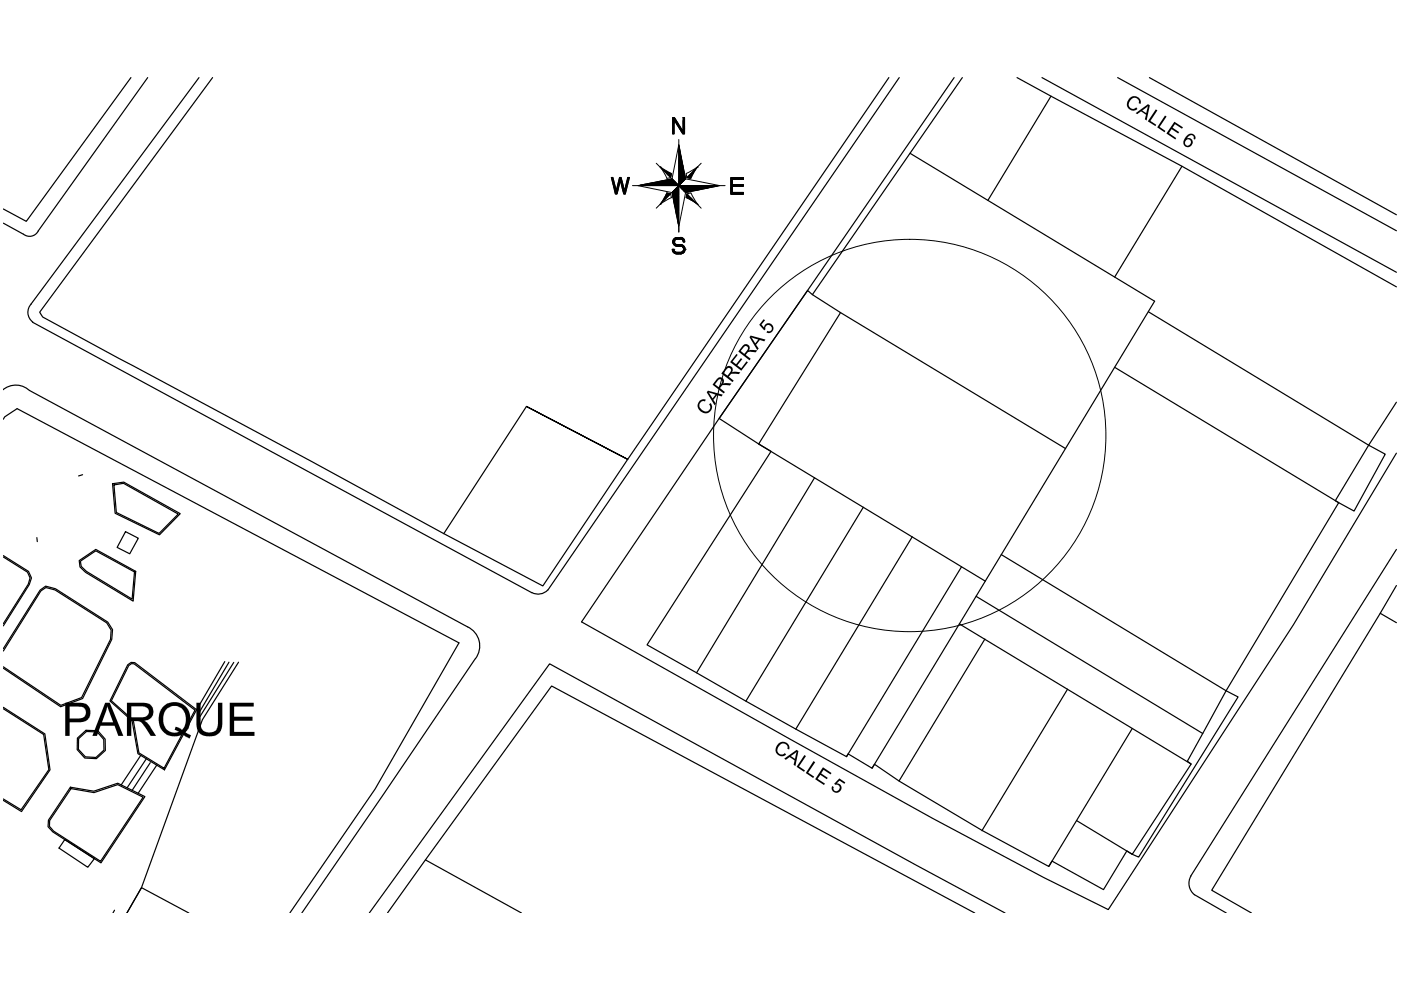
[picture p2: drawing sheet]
<svg xmlns="http://www.w3.org/2000/svg" width="297mm" height="210mm" viewBox="0 0 297 210" stroke-linecap="round" stroke-linejoin="round" font-family="sans-serif">
<!-- layer: VIA -->
<g fill="none" stroke="#000" stroke-width=".25">
<path d="M31.3 16.5l-23.2 32.5M42.2 16.5l-35.6 48M190.7 16.5l-74.6 108.6M202.3 16.5l-49.8 72.2-29.2 43.2 44.4 24.9 30.1 16.8 23.5 12.4 13.7 6.9 39.3-60.5 21.8-36.3M220.9 16.5l75.2 41.2M237 16.5l59.1 32.4M.7 47.3l4.2 2.3M6.9 68.3l105.9 57.4M172.2 62.5l-1-.9-18.7 27.1 8.4 5.4M6.3 82.8l92.8 50.1M290.2 94.4l3.5 1.9-6.6 12.1-3.3-1.8M296.1 116.5l-43.6 69.2"/>
<path d="M100.8 139.6l-19.5 28.9-17.3 25.1M260 146.5l2.5 1.3-21.1 33.9-1.3-.6M78.3 193.6l38.2-52.9 77.8 42.8 18.8 10.1M253.2 189.7l6.8 3.9"/>
</g>
<!-- layer: LINDERO -->
<g fill="none" stroke="#000" stroke-width=".25">
<path d="M27.8 16.5l-22.2 30.4-4.9-2.6M45.1 16.5l-36.7 49.7 .6 1 56.9 30.6 28.2 15.3 21 11.1 18-26.8 55.4-80.9M204 16.5l-31.8 46 6 3.8-17.3 27.8 2.6 1.6-26.3 41a1759.4 1759.4 0 0 0 42.3 23.7l.3-.6 5.1 3.1 .5-.9 5.2 3.6 17.6 10.5 14.2 7.6 .6-1.1 11 6 4.9-8.2 1.2 .7 12.4-19.1-.8-.6 8.3-14.9 23.8-39.9-.7-.4 7.1-11.8 5.9-9.1M215.6 16.5l35 18.7 45.5 25.6M243.7 16.5l52.4 29M192.9 32.5l51.9 31.4-59.9 99M222.8 20.4l-13.3 22.1M250.6 35.2l-14.3 23.5M178.2 66.3l47.7 28.8M236.3 77.9l47.5 28.7M243.5 66.1l46.7 28.3M.7 88.9l.3-.5 2.6-1.8 93.7 49.7-17.8 31-18 26.3"/>
<path d="M111.6 86.2l-17.5 26.9M133.1 97.4l-21.5-11.2 21.5 11.2M160.9 94.1l48 29.1M.7 117.8l5.3 3.3 .7 1.4-.5 1.4-5.5 8.8M.7 118.1l5.1 3.2 .6 1.2-.4 1.4-5.3 8.3M7.8 114l.1 .8M16.8 118.9l3.5-2.4 8.5 4.6-.6 6.4-10.1-6.1-1.1-1.2zM17 119l3.3-2.2 8.2 4.5-.5 5.7-9.7-5.9-1.1-1zM17.5 100.7l-.8 .2M23.9 102.6l2.3-.4 12 6.7-4.4 4.5-9.4-4.6zM24.2 102.8l2-.3 11.6 6.5-4.1 4.1-9-4.4zM26.6 112.7l2.7 1.4-1.8 3.3-2.7-1.3z"/>
<path d="M172.7 101.3l-25 41.3M183 107.6l-24.9 41.1M193.4 113.8l-24.7 40.8M212.3 117.6l47.7 28.9M.7 137.5l7.8-12.4 1.2-.8 2.1 .5 11 7.1 1.1 1.6-.2 2.1-6.2 12.5-4.6 1.7-12.2-8.1M.7 138l8-12.7 1-.7 2 .5 10.9 7 1 1.5-.2 1.9-6.1 12.4-4.4 1.6-12.2-8.1M203.4 132.3l49.1 29.7M203.9 120.2l-24.4 40.2M207 126.4l48 29.1M208.8 135.5l-18.2 30.1M292.6 130l3.5 2M296.1 124.1l-3.5 5.9-35.7 58.8 8.4 4.8"/>
<path d="M.7 150l8.8 5.6 1.1 7.6-6 8.9-3.9-2.4M.7 150.3l8.6 5.4 1.1 7.5-5.9 8.5-3.8-2.3M16.4 156.5l1.8-1.7 2.5 .1 1.6 1.8v2.4l-1.9 1.8-2.4-.2-1.6-1.8zM27.1 141l.7-.6 .8 .1 13.1 10-6.8 12.7-5.7-3.4-1.2-6.9-4.7-4.3zM27.3 141.1l.6-.4h.5l12.9 9.9-6.5 12.3-5.4-3.3-1.1-6.9-4.7-4.1zM47.7 140.3l-6 10.2M48.5 140.4l-6.5 11M49.6 140.4l-7.2 11.5M50.6 140.4l-7.7 12.2-12.9 35.6-3.1 5.4 3.1-5.4 10 5.4M226.3 146.1l-18.1 30M240.1 154.5l-17.7 29.2M13.7 178l6.3 4.1-1.4 1.8-6.1-4.1z"/>
<path d="M14.9 166.9l5 .9 5.1-1.7 5.7 2.8-9.3 14.1-10.2-6.6-1-1.1 .1-1.4zM15.1 167.2l4.8 .8 5.1-1.6 5.3 2.6-9 13.6-9.9-6.4-.9-1v-1.2zM29.8 160.2l-4.1 6.2M31 160.9l-4 6.1M31.9 161.7l-3.9 5.9M33.2 162.2l-3.9 6M228.2 174l11.9 7.1M24.3 193l-.4 .6M82.2 193.6l34.8-48.2 89.7 48.2M90.2 182.3l20.4 11.3"/>
<circle cx="19.4" cy="157.8" r="2.93"/>
</g>
<!-- layer: CVL_CURV_G -->
<path d="M8.1 49a2.05 2.05 0 0 1-3.1 .6M6.6 64.4a2.56 2.56 0 0 0 .3 3.9M.7 82.6a4.2 4.2 0 0 1 5.6 .2M99.1 132.9a4.5 4.5 0 0 1 1.7 6.8M116.1 125.1a2.82 2.82 0 0 1-3.3 .5M252.5 185.7a3.1 3.1 0 0 0 .8 4" fill="none" stroke="#000" stroke-width=".25"/>
<g fill="#000">
<path d="M239.4 20.9l.8-.5 .8 .1 .7 .4 .2 .5-.1 .6-.4-.1v-.7l-.7-.5-.8 .3-.6 .9v.6l.3 .3 .8 .3 .5-.3 .3 .3-.1 .1-.9 .3-.7-.3-.4-.4-.2-.8zM245.1 23.2l.3 .2-1.5 2.2 1.2 .8-.1 .3-1.6-1zM247 24.5l.3 .2-1.4 2.2 1.2 .9-.2 .3-1.6-1.1zM249 25.8l1.8 1.2-.2 .3-1.5-1-.5 .8 1.4 .9-.2 .3-1.4-.9-.6 .8 1.6 1.1-.2 .3-1.9-1.3zM156.2 75l.2 .3-1.1 1.4 .8 .5 1-1.3 .3 .2-1.1 1.4 .9 .6 1.1-1.5 .3 .2-1.4 1.8-2.4-1.8zM161.9 67.7l.3 .2-.8 .9 .6 .7 .2-.6 .6-.4 .5 .1 .6 .5v.9l-.5 .6h-.5l-.4-.1 .2-.4 .5 .2 .4-.3v-.5l-.3-.5-.3-.1-.5 .1-.3 .4 .1 .4-.3 .2-1-1.1zM148.3 85.1l.7-.4h.6l-.1 .4-.5-.1-.4 .2-.3 .6v.4l.2 .4 .5 .5 .6 .2 .5-.1 .5-.6v-.3l-.2-.6 .3-.2 .3 .9-.4 .8-.4 .3-.6 .2-1.2-.5-.5-1 .1-.7zM41.6 149h.9l.1 4.9a1.74 1.74 0 0 0 2.6 1.3 1.77 1.77 0 0 0 1-2.1v-4.1h.9v4.6l-.3 1.2a2.96 2.96 0 0 1-3.8 1.1l-.9-.7-.4-.9zM48.7 149h5.1v.8h-4.2v2.2h3.9v.8h-3.9v2.4h4.4v.8h-5.3zM164.8 157.9l.5-.5 .6-.1 .7 .1 .5 .4 .3 .5-.1 .6-.4-.1v-.7l-.6-.5h-.5l-.5 .3-.5 .9v.5l.4 .5 .8 .2 .4-.3 .2 .3-.5 .3h-.6l-.8-.5-.3-.9zM170.5 160.1l.4 .2-1.5 2.2 1.3 .9-.2 .2-1.6-1zM172.5 161.4l.3 .2-1.4 2.2 1.2 .9-.2 .3-1.6-1.1z"/>
<path d="M174.5 162.7l1.8 1.2-.2 .3-1.5-1-.5 .8 1.4 .9-.2 .3-1.4-.9-.6 .8 1.6 1-.2 .3-1.9-1.2zM178 165l1.2 .9-.2 .3-1-.7-.6 .6h.4l.4 .3 .2 .5v.5l-.6 .6h-.8l-.6-.5-.1-.6 .1-.2 .4 .2-.1 .4 .3 .4 .4 .1 .5-.4 .1-.3v-.4l-1.1-.5z"/>
<path d="M240.8 24l2.6-1.9 .4 .2-.7 3.3-.4-.3 .3-1-1.1-.7-.8 .6zM242.2 23.4l.8 .6 .4-1.5z"/>
<path d="M251.6 28.8l.7-.5 .6 .1 .4 .3 .2 .4-.1 .5-.3-.3a.62 .62 0 0 0-.6-.7 .62 .62 0 0 0-.7 .5l-.1 .2 .8 .1 .4 .6-.1 .5-.3 .4-.5 .3-.6-.1-.5-.6 .1-.8zM251.5 29.7l-.3 .5 .1 .4 .4 .3 .4-.1 .4-.5-.1-.5-.4-.3z"/>
<path d="M157.5 73.3l.3-.3h.6l.5 .5-.1 .8 .2-.1 1.6 .1-.4 .4-1.3-.1-.5 .2-.3 .5 1.1 .8-.3 .3-2.4-1.9zM157.7 73.5l-.7 .9 .8 .6 .7-.8 .1-.4-.4-.5z"/>
<path d="M159.2 71.1l3.1 .9-.3 .4-.9-.3-.8 1 .6 .8-.3 .3-1.7-2.7zM159.3 71.5l.8 1.3 .7-.8z"/>
<path d="M150.1 82.8l3.1 .9-.2 .4-1-.3-.8 1 .6 .8-.3 .3-1.7-2.7zM150.2 83.2l.9 1.3 .6-.8z"/>
<path d="M152.1 80.2l.4-.2 .6 .1 .4 .5-.2 .8 .4-.2 1.4 .1-.3 .4-1.6-.1-.2 .2-.4 .5 1.1 .8-.3 .3-2.3-1.8zM152.4 80.5l-.8 1 .7 .6 .8-1.2-.2-.5z"/>
<path d="M154 77.8l.4-.2 .6 .1 .4 .7-.2 .5 .4-.1 1.4 .1-.3 .4-1.6-.1-.3 .3-.3 .4 1.1 .8-.3 .3-2.4-1.8zM154.2 78.1l-.8 1 .8 .6 .7-.8 .1-.5-.3-.4z"/>
<path d="M13.8 149l3.8 .1a2.1 2.1 0 0 1 1.5 2.5 2.1 2.1 0 0 1-2.5 1.5h-1.8v2.9h-1zM14.8 149.8v2.5h2a1.3 1.3 0 0 0 1.4-1.4 1.3 1.3 0 0 0-1.7-1.1z"/>
<path d="M22.3 149h1l2.8 7h-1l-.8-2.1h-3l-.7 2.1h-1zM22.8 149.7l-1.2 3.4h2.4z"/>
<path d="M26.9 149l4.2 .1a1.89 1.89 0 0 1 1.4 2.1 1.89 1.89 0 0 1-1.9 1.6l1 .9 1.5 2.3h-1.2l-1.5-2.3a1.51 1.51 0 0 0-1.5-.8h-1.1v3.1h-.9zM27.8 149.8v2.3h2.2a1.2 1.2 0 0 0 1.4-.5 1.2 1.2 0 0 0-.2-1.5l-.9-.3z"/>
<path d="M34.5 149.9l1.1-.8 1-.2 1.4 .1 .7 .3 .7 .5 .7 1.1 .3 1.4-.2 1.6-.5 1a.3 .3 0 0 0-.3 .3 .3 .3 0 0 0 .3 .3l.8 .4-.3 .7-.7-.4a1.03 1.03 0 0 0-1.5-.2l-1 .2-1.3-.3-.9-.6-.6-.6-.4-1.1-.2-1.5 .3-1zM35.2 150.5l-.5 1.2-.1 1.4 .2 .7 .4 .7 1 .7 1 .1 .8-.2-1-.3 .2-.7 1.1 .4a.39 .39 0 0 0 .4 .2 .39 .39 0 0 0 .3-.4l.4-1v-1.2l-.2-.9-.8-1.1-.8-.4h-1l-1.1 .4z"/>
<path d="M166.3 160.9l2.6-1.9 .4 .2-.7 3.2-.3-.2 .2-1-1.1-.7-.8 .6zM167.7 160.3l.9 .6 .3-1.5z"/>
</g>
<!-- layer: NOMPREU -->
<circle cx="192.9" cy="92.3" r="41.6" fill="none" stroke="#000" stroke-width=".21"/>
<!-- layer: NORTE -->
<g fill="none" stroke="#000" stroke-width=".21">
<path d="M129.6 37.6h.3l.8 2.8 .6-2.8h.4l.7 2.8 .7-2.8h.4l-.9 3.5h-.4l-.7-2.8-.7 2.8h-.3zM129.7 37.6v.2M129.7 37.6v.6M129.8 37.6v.9M129.9 37.6v1.2M129.9 37.6l.1 1.5M130 38l.1 1.4M130.1 38.3l.1 1.5M130.2 38.6v1.5M130.3 38.9v1.5M130.4 39.2v1.6M130.5 39.6v1.5"/>
<path d="M130.5 39.9v1.2M130.8 39.7v1.3M130.9 39.5v1.3M131 39.2v1.3M131 38.9v1.3M131.1 38.6v1.3M131.2 38.3v1.4M131.3 38v1.4M131.3 37.8v1.3M131.4 37.6v1.2M131.5 37.6v.9M131.6 37.6v.8"/>
<path d="M131.6 37.6v1.1M131.7 37.6v1.5M131.8 37.9v1.5M131.9 38.2v1.5M131.9 38.5v1.5M132 38.8v1.5M132.1 39.2v1.5M132.2 39.5v1.5M132.2 39.8l.1 1.3M132.6 39.8v1.3M132.6 39.5l.1 1.3M132.7 39.2v1.3"/>
<path d="M132.8 39v1.3M132.8 38.7l.1 1.3M132.9 38.4v1.3M133 38.1v1.3M133 37.8l.1 1.3M133.1 37.6v1.2M133.2 37.6v1M133.3 37.6v.7M133.3 37.6v.4M133.4 37.6v.1M134.1 39.4h1.1l7.3 1.4 1.4-1.4M135.2 39.4l7.3-1.5 1.4 1.5z"/>
<path d="M139.1 34.6l3.1 3.1 .2-.9h-.2M139.9 35.4h.1M140.1 35.5l2.2 1.6-1-.8M140.4 35.8l1.9 1.4M140.6 39.4l2.8-.5-2.5 .5M140.7 36.1l1.6 1.1M141 36.4l1.3 .9M141.3 36.8l.9 .6M141.6 37.1l.6 .4M141.8 36.6l.6 .3M141.9 37.4l.3 .2M142.2 37.7l-.8 .1"/>
<path d="M142.4 36.8l-2.4-1.4 1.4 2.4M142.5 37.9h.1M142.5 37.9l-1.1 .2M142.5 38l-3 .5M142.6 38l-4.9 .9M142.6 24.9h.4l1.8 2.9v-2.9h.3v3.5h-.3l-1.9-2.9v2.9h-.3zM142.6 27.6v.8M142.6 38l-6.8 1.2M142.6 24.9l.1 3.5M142.7 38.1l-7.3 1.3M142.7 24.9v3.5M142.7 38.2l-6.8 1.2"/>
<path d="M142.7 38.2l-6.5 1.2M142.8 38.3l-6.4 1.1M142.8 24.9v3.5M142.8 38.3l-6.1 1.1M142.9 38.3l-5.9 1.1M142.9 24.9v3.5M142.9 38.4l-5.7 1M142.9 24.9v1.2M142.9 38.4l-5.4 1M143 24.9v.7M143 38.4l-5.3 1M143 38.5l-5 .9"/>
<path d="M143.1 25v.7M143.1 38.5l-4.8 .9M143.1 38.6l-4.6 .8M143.2 25.1v.8M143.2 38.6l-4.4 .8M143.2 38.6l-4.1 .8M143.2 25.3v.7M143.2 38.7l-3.9 .7M143.2 38.7l-3.6 .7M143.3 40l.6 3.5M143.3 38.8l-3.5 .6M143.3 25.4v.7"/>
<path d="M143.3 39.9l.6 3.3M143.3 38.8l-3.2 .6M143.4 25.5v.7M143.4 39.9l.5 3M143.4 38.8l-3 .6M143.4 39.9l.5 2.8M143.5 25.6v.8M143.5 39.8l.4 2.6M143.5 38.9l-2.4 .5M143.5 39.4h.2M143.5 25.8v.7M143.5 39.7l.4 2.4"/>
<path d="M143.5 39l-2.1 .4M143.6 39.7l.3 1.9M143.6 39l-2 .4M143.6 25.9v.7M143.6 39.7l.3 1.6M143.6 39.1l-1.7 .3M143.7 39.6l.2 1.5M143.7 39.1l-1.5 .3M143.7 26v.7M143.7 39.6l.2 1.2M143.7 39.1l-1.3 .3M143.7 39.5l.2 .8"/>
<path d="M143.7 39.2l-1 .2M143.7 39.2l-.8 .2M143.7 26.1l.1 .7M143.8 39.5l.1 .6M143.8 39.3l-.6 .1M143.8 39.4l.1 .4M143.8 26.3l.1 .7M143.9 39.4v.1M143.9 39.4h8.7l-7.2 1.4zM143.9 29.6v1.1l-1.4 7.2 1.4 1.5 1.5-1.5 7.2 1.5h1.1M143.9 39.2v.2v-8.7l1.5 7.2-1.5 1.5M143.9 39.4v8.6l-1.4-7.2z"/>
<path d="M143.9 39.4l1.5 1.4-1.5 7.2v1.2M143.9 30.8l1.3 7.3M143.9 31.1l1.2 7M143.9 31.4l1.2 6.8M143.9 31.7l1.2 6.5M143.9 31.9l1.1 6.4M143.9 32.4l1 5.9M143.9 32.7l1 5.7-1-5.5M143.9 33.2l1 5.2M143.9 33.5l.9 5M143.9 33.7l.9 4.8M143.9 34l.8 4.6"/>
<path d="M143.9 34.2l.8 4.4M143.9 34.5l.7 4.1M143.9 34.7l.7 4M143.9 35l.7 3.7M143.9 35.3l.6 3.5M143.9 35.5l.6 3.3M143.9 35.8l.5 3M143.9 36.1l.5 2.8M143.9 36.3l.5 2.6M143.9 36.6l.4 2.3M143.9 36.9l.4 2.1M143.9 37.1l.4 1.9"/>
<path d="M143.9 37.4l.3 1.7M143.9 37.6l.3 1.5M143.9 37.9l.2 1.2M143.9 38.1l.2 1.1M143.9 38.4l.1 .8M143.9 38.7l.1 .6M143.9 38.9l.1 .4M143.9 26.4v.7M144 26.5v.7M144.1 39.4h-.2M144.1 26.7v.6M144.2 26.8v.7"/>
<path d="M144.2 26.9l.1 .7M144.3 27v.7M144.3 39.4h-.3M144.4 33.1l.9 4.9M144.4 27.2v.6M144.5 27.3v.7M144.6 27.4v.7M144.6 39.4l-.6 .1M144.6 27.5v.7M144.7 27.7v.6M144.8 35l.5 3M144.8 27.8v.6"/>
<path d="M144.8 25.6l.1 2.8M144.9 39.4l-.8 .2 1-.2M144.9 28.4v-3.5l.1 3.5M145 24.9l.1 3.5M145.1 24.9v2.6M145.1 36.9l.3 1M145.4 39.4l-1.3 .2M145.5 36.8l.1 .9M145.7 39.4l-1.5 .2M145.9 39.4l-1.7 .3M145.9 37.4l-.2 .3M146.2 39.4l-1.9 .3"/>
<path d="M146.2 37.1l-.4 .6M146.4 39.4l-2.1 .3M146.5 37.7l-.1 .1M146.5 36.8l-.6 .9M146.7 39.4l-2.4 .4M146.7 37.3l-.4 .5M146.8 36.4l-.8 1.3M147 39.4l-2.6 .4M147 36.7l-.8 1.1M147.1 36.1l-1.1 1.6M147.2 39.4l-2.8 .5M147.4 35.8l-1.3 1.9"/>
<path d="M147.5 39.4l-3.1 .5M147.7 35.5l-1.5 2.2M147.9 35.4h.1M147.9 35.4l-2.4 1.4M147.9 35.4l-1.4 2.4M148 39.4l-3.5 .5M148.2 39.4l-3.6 .6M148.5 39.4l-3.9 .7M148.7 34.6l-3.1 3.1 .9 .1M148.8 39.4l-4.2 .7M149 39.4l-4.3 .7M149.3 39.4l-4.6 .8"/>
<path d="M149.5 39.4l-4.7 .8M149.8 39.4l-5 .8M150.1 39.4l-5.2 .9M150.1 39.9l-4.8 .8M150.4 39.4l-5.5 .9M150.6 39.4l-5.7 1 6.2-1M151.4 39.4l-6.4 1.1M151.6 39.4l-6.5 1.1M151.9 39.4l-6.8 1.1M152 39.5l-6.8 1.2M152.2 39.4l-7.1 1.2M152.4 39.4l-7.2 1.2"/>
<path d="M154.9 39.7l.1 1.5v-3.5l.1 3.5M155.1 37.7v3.5M155.1 37.7l.2 3.5M155.3 37.7v1M155.3 37.7v.3M155.3 39.1v.4M155.4 37.7v.3M155.4 39.1v.4M155.5 37.7v.3M155.5 39.1v.4M155.5 37.7l.1 .3M155.6 37.7v.3v-.3"/>
<path d="M155.6 39.1v.4M155.7 37.7v.3M155.7 39.1v.4M155.8 37.7v.3M155.8 39.1v.4M155.9 39.5v-.4v.4M155.9 37.7v.3M155.9 39.1v.4M156 37.7v.3M156 39.1v.4M156.1 37.7v.3M156.1 39.1v.4"/>
<path d="M156.2 37.7v.3M156.2 39.1v.4M156.2 37.7l.1 .3M156.3 37.7v.3M156.3 39.1v.4M156.4 37.7v.3M156.4 39.1v.4M156.5 39.5l-.1-.4 .1 .4M156.5 37.7v.3M156.6 37.7v.3M156.6 39.1v.4M156.7 37.7v.3"/>
<path d="M156.7 39.1v.4M156.8 37.7v.3M156.8 39.1v.4M156.8 37.7l.1 .3v-.3M156.9 39.1v.4M157 37.7v.3M157 39.1v.4M157.1 37.7v.3M157.1 39.5v-.4l.1 .4M157.2 37.7v.3M157.3 37.7v.3M157.3 39.1v.4"/>
<path d="M157.4 37.7v.3M157.4 39.1v.4M157.5 37.7v.3M157.5 39.1v.4M157.6 38l-.1-.3 .1 .3M157.6 39.1v.4M157.6 37.7v.3h-2.3v1.1h2.3v.4h-2.3v1.3h2.3v.4h-2.7v-3.5h2.7v.3M130.6 40.2v.9M130.7 40.3v.8M130.8 40v1.1M132.3 40.2l.1 .9M132.4 40.4v.7"/>
<path d="M132.5 40.1v1M139.9 43.3h.1M141.3 41l.1-.1 .8 .2-3.1 3M141.4 40.9l-1.4 2.4 2.4-1.4M141.5 40.9l-.4 .5M141.5 41l-.7 1M141.6 41l-1.5 2.2M141.7 41l-1.3 1.9M141.8 41l-1.1 1.6M141.9 41l-.9 1.3M142 41l-.7 1M142.1 41l-.5 .7"/>
<path d="M142.1 41l-.2 .3M142.2 41.1l.2 .8M142.5 40.8l.2 1.1M142.5 52.8l.4 .1a.66 .66 0 0 0 .6 .6v.3a.99 .99 0 0 1-1-1zM142.5 40.8l.5 3M142.6 52.9v.3M142.6 40.7l.8 4.9M142.6 51.3h.1M142.6 51.2v.2M142.6 40.7l1.2 6.8M142.6 51v.6M142.6 52.9v.4"/>
<path d="M142.6 40.6l1.3 7.3M142.7 50.9v.8M142.7 52.9v.5M142.7 40.6l1.2 7M142.7 50.8l.1 1M142.7 52.9v.6M142.8 53.5v-.6l.1 .7M142.8 50.7v1.1M142.8 40.5l1.1 6.3M142.8 40.5l1.1 6.1M142.9 52.9h.1M142.9 50.7v1.2"/>
<path d="M142.9 52.9v.7M142.9 40.4l1 5.9M142.9 50.6v1.4M142.9 53.1v.6M142.9 40.4l1 5.6M142.9 51.3h.1M143 51.5v.6M143 53.2v.5M143 40.3l.9 5.5M143 50.5v.6M143 40.2l.9 5.1M143.1 50.5v.5"/>
<path d="M143.1 51.6v.5M143.1 53.3v.4M143.1 40.2l.8 4.8M143.1 50.5v.4M143.1 51.7v.4M143.1 53.4v.3M143.1 40.2l.8 4.5M143.2 50.4v.5M143.2 51.7v.4M143.2 53.4v.4M143.2 40.1l.7 4.4M143.2 50.4v.4"/>
<path d="M143.2 52.1v-.3l.1 .4M143.2 40l.7 3.7M143.3 50.4v.3M143.3 53.5v.3M143.3 51.8v.4M143.4 50.4v.3M143.4 51.8v.4M143.4 53.5v.3M143.4 53.5l.1 .3h.8M143.5 50.4v.3M143.5 51.8v.4M143.5 53.5h.8"/>
<path d="M143.5 51.8v.4h.8v-.4M143.5 50.4h.8v.3M143.5 51.8h.8M143.5 50.7h.8M143.6 50.7a.57 .57 0 0 0-.6 .6 .57 .57 0 0 0 .6 .5M143.6 50.4a.91 .91 0 0 0-1 .9 .91 .91 0 0 0 1 .9M143.6 50.4l.1 .3-.1-.3M143.6 51.8v.4M143.6 53.5v.3M143.7 50.4v.3M143.7 51.8v.4M143.7 53.5v.3"/>
<path d="M143.8 50.4v.3M143.8 51.8v.4M143.8 53.5v.3M143.9 52.2l-.1-.4 .1 .4M143.9 47.1l-1.2-6.6 1.2 6.9M143.9 48.1v1.1M143.9 50.4v.3M143.9 53.5v.3M143.9 44l-.7-3.9 .7 4.1M144 50.4v.3M144 51.8v.4M144 53.5v.3"/>
<path d="M144 53.8v-.3l.1 .3M144.1 53.5l.1 .3M144.1 50.4v.3M144.1 51.8v.4M144.2 50.4v.3M144.2 51.8v.4M144.2 53.5v.3M144.2 50.4l.1 .3M144.3 53.5v.3M144.3 51.8a.99 .99 0 0 1 1 1M144.3 52.2a.66 .66 0 0 1 .6 .6M144.3 50.3l.6 .3 .3 .7"/>
<path d="M144.3 50.7l.4 .1 .1 .5M144.3 50.4v.3M144.3 51.8v.4M144.4 50.4v.3M144.4 51.9v.3M144.4 53.5v.3M144.5 50.4v.3M144.5 52.2v-.3l.1 .4M144.5 53.5v.3M144.6 50.4v.4M144.6 53.5v.3M144.6 51.9v.4"/>
<path d="M144.6 53.4v.4M144.6 53.4v.3M144.7 50.4v.6M144.7 51.9v.5M144.7 53.3v.4M144.8 53.2v.5M144.8 50.5v.5M144.8 52v.4M144.8 53.2l.1 .5M144.8 52v.5M144.8 50.5l.1 .8h.3M144.9 53.1v.5"/>
<path d="M144.9 52.1v.5M144.9 50.6v.7v-.7M144.9 53v.6M144.9 52.7v-.6l.1 1.5M144.9 52.8a.66 .66 0 0 1-.6 .7M144.9 52.9h.1M145 52.1v1.4M145 50.7v.6M145 52.2l.1 1.3M145.1 52.3v1.1M145.1 50.8v.5M145.1 52.4v.9"/>
<path d="M145.1 50.9v.4M145.2 52.4v.8M145.2 52.6v.5M145.3 52.8a.99 .99 0 0 1-1 1M145.3 52.9h.1M145.5 41.9l.1-.8 3.1 3M145.5 41.7l1 .7M145.5 41.8l.5 .3M145.5 41.9h.1M145.5 41.6l1.9 1.3M145.5 41.6l2.2 1.6M145.6 41.5l1.5 1.1"/>
<path d="M145.6 41.4l1.2 .9M145.6 41.3l.9 .7M145.6 41.2l.6 .5M145.6 41.2l.3 .1M146.4 40.6l-1 .2M146.5 40.9l-.9 .2M146.5 40.9l1.4 2.4-2.4-1.4M147.9 43.3h.1M148.3 40.2l-3 .6M155.3 40.8v.4M155.3 40.8l.1 .4v-.4M155.5 40.8v.4"/>
<path d="M155.6 40.8v.4M155.7 40.8v.4M155.8 40.8v.4M155.9 40.8v.4M156 40.8v.4M156.1 41.2v-.4v.4M156.2 40.8v.4M156.3 40.8v.4M156.4 40.8v.4M156.5 40.8v.4M156.6 40.8v.4M156.7 41.2v-.4v.4"/>
<path d="M156.7 40.8l.1 .4M156.8 40.8v.4M156.9 40.8v.4M157 40.8v.4M157.1 40.8v.4M157.2 40.8v.4M157.3 40.8v.4M157.3 41.2v-.4l.1 .4M157.4 40.8v.4M157.5 40.8v.4M157.6 40.8v.4M157.6 40.8v.2"/>
</g>
</svg>
